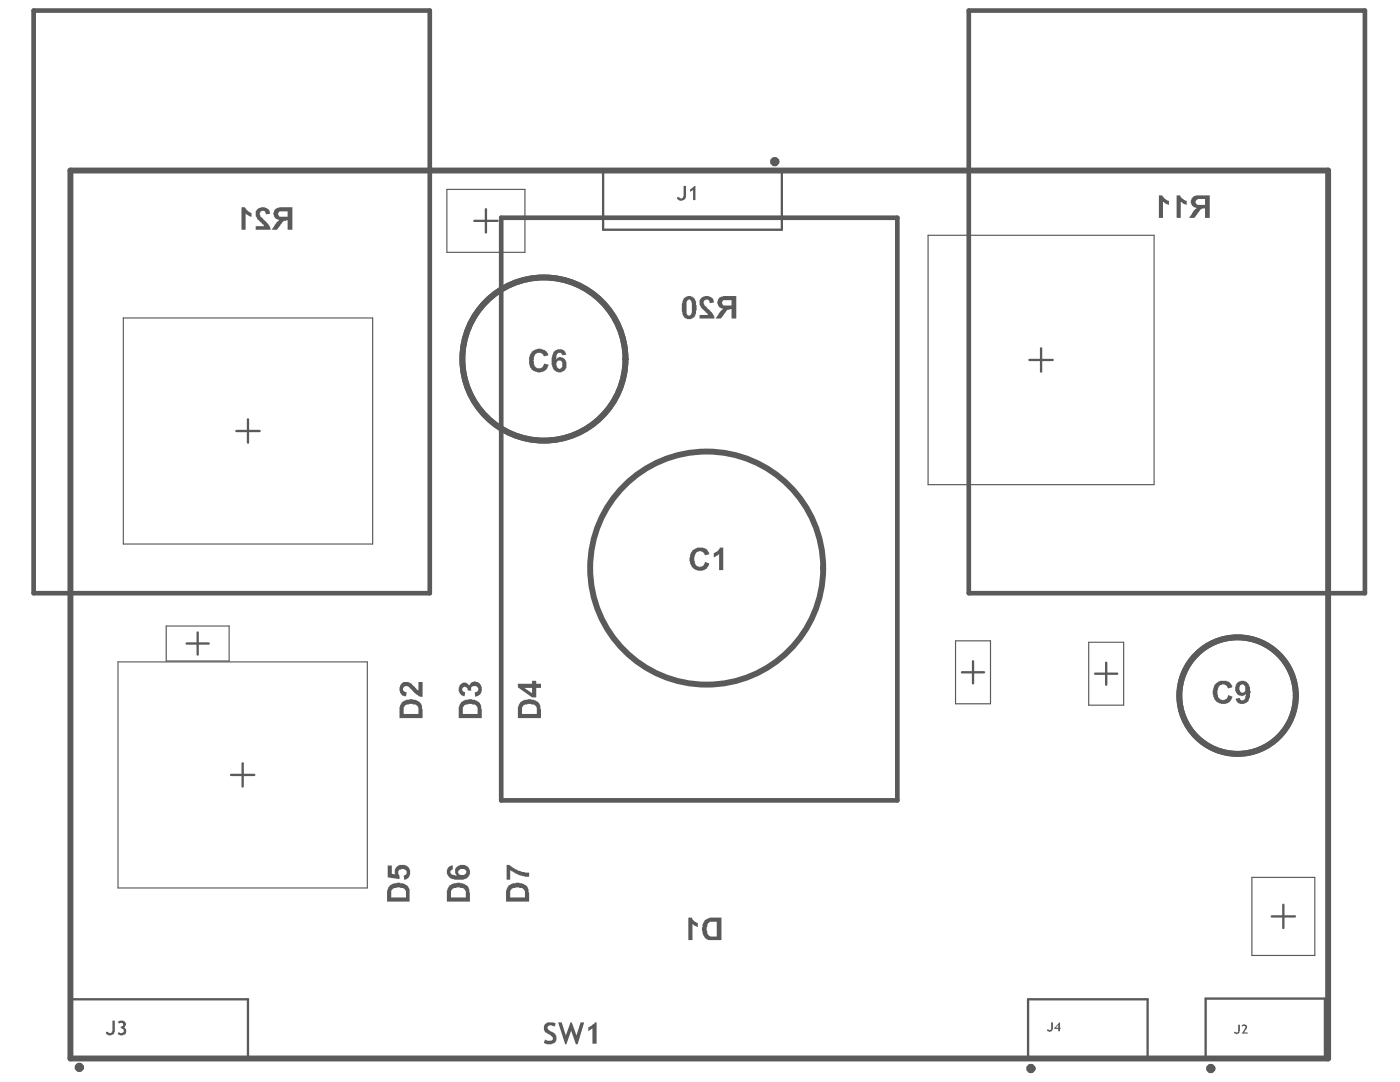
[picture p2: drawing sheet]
<svg xmlns="http://www.w3.org/2000/svg" width="279mm" height="216mm" viewBox="0 0 279 216" stroke-linecap="round" stroke-linejoin="round" font-family="sans-serif">
<path d="M89.2 37.8h15.6v12.5h-15.6zM185.2 46.9h45.1v49.8h-45.1zM24.6 63.4h49.8v45.2h-49.8zM23.5 132.1h49.8v45.1h-49.8zM33.2 124.9h12.5v7h-12.5zM190.7 127.9h7v12.5h-7zM217.3 128.2h7v12.5h-7zM249.8 175.1h12.6v15.5h-12.6z" fill="none" stroke="#5a5a5a" stroke-width=".23"/>
<g fill="none" stroke="#5a5a5a" stroke-width=".46">
<path d="M120.4 34h35.6v11.8h-35.6zM94.7 44.1h4.6M97 41.7v4.7M205.4 71.8h4.7M207.8 69.5v4.7M47.2 86h4.6M49.5 83.7v4.6M37.2 128.4h4.5M39.5 126.2v4.4M192 134.2h4.4M194.2 131.9v4.5M218.6 134.4h4.4"/>
<path d="M220.8 132.2v4.4M46.1 154.6h4.7M48.4 152.3v4.7M14.1 199.4h35.4v11.8h-35.4zM205.2 199.4h23.8v11.8h-23.8zM240.6 199.3h23.8v11.9h-23.8zM253.8 182.9h4.6M256.1 180.5v4.7"/>
</g>
<path d="M6.7 2.1h79.1v116.3h-79.1zM193.3 2.1h79.1v116.3h-79.1zM100 43.4h79.1v116.3h-79.1z" fill="none" stroke="#5a5a5a" stroke-width=".93"/>
<g fill="#5a5a5a">
<path d="M77.4 172.7h.8v1.7l.7 .1a1.45 1.45 0 0 1 .3-1.5 1.45 1.45 0 0 1 1.5-.4 1.53 1.53 0 0 1 1.2 1.4 1.53 1.53 0 0 1-1.1 1.5h-.1l-.1-.8a.6 .6 0 0 0 .6-.5 .6 .6 0 0 0-.5-.7v-.1h-.5a.73 .73 0 0 0-.7 .5 .73 .73 0 0 0 .2 .8v.7l-2.3-.3z"/>
<path d="M22.4 203.6h.5v1.8a1.02 1.02 0 0 1-1 1.2h-.3v-.1a.45 .45 0 0 1-.5-.6h.4a.5 .5 0 0 0 .6 .2 .5 .5 0 0 0 .3-.4z"/>
<path d="M23.6 203.8h.1a.84 .84 0 0 1 1.2 .1 .84 .84 0 0 1-.1 1.2l.4 .2a.95 .95 0 0 1-1.1 1.3l-.6-.2 .2-.5a.48 .48 0 0 0 .7 .2 .48 .48 0 0 0 .2-.7l-.3-.2h-.2v-.4a.45 .45 0 0 0 .5-.6l-.1-.1-.8 .1-.2-.3z"/>
<path d="M209.8 204h.3v1.2a.63 .63 0 0 1-.3 .6 .63 .63 0 0 1-.7-.1h-.1v-.3h.2a.33 .33 0 0 0 .4 .1 .33 .33 0 0 0 .2-.3z"/>
<path d="M247.1 204.5h.4v1.3h-.2a.53 .53 0 0 1-.4 .6 .53 .53 0 0 1-.6-.5h.2a.32 .32 0 0 0 .4 .1 .32 .32 0 0 0 .2-.3z"/>
<path d="M247.8 204.6l.4-.2h.2v.1a.51 .51 0 0 1 .5 .4 .51 .51 0 0 1-.3 .5l-.3 .6h.7v.2h-1.2l.6-1a.28 .28 0 0 0 .1-.5 .28 .28 0 0 0-.5 .1z"/>
<path d="M242.7 136.3a2.45 2.45 0 0 1 2.7-.1l.5 .6v.3l-.8 .3a1.04 1.04 0 0 0-1.8-.5 2.22 2.22 0 0 0 .1 2.6 1.11 1.11 0 0 0 1.7-.6v-.2l.9 .3h-.1a1.87 1.87 0 0 1-2 1.5h-.1a1.7 1.7 0 0 1-1.5-1.3 2.44 2.44 0 0 1 .4-2.9z"/>
<path d="M136.4 37.1h.5v1.8a1.02 1.02 0 0 1-1.1 1.2h-.2v-.2a.45 .45 0 0 1-.5-.6h.4a.5 .5 0 0 0 .5 .3 .5 .5 0 0 0 .4-.5z"/>
<path d="M137.7 37.8l.7-.5 .2-.2h.2v2.8h-.5v-2l-.6 .4z"/>
<path d="M80 136.6a1.71 1.71 0 0 1 2.7 .4l.5 .6 .3 .1v-1.6h.8v2.9l-.8-.1-1.6-1.6a.89 .89 0 0 0-1.5 0v.1a.62 .62 0 0 0 .7 .7l-.1 .9v-.1a1.24 1.24 0 0 1-1.3-1.4z"/>
<path d="M91.9 136.6a1.08 1.08 0 0 1 1.8 .2l.1-.4a1.22 1.22 0 0 1 2 .2 1.45 1.45 0 0 1-.6 2.3l-.4 .1-.1-.8 .1-.1a.55 .55 0 0 0 .6-.4 .55 .55 0 0 0-.3-.7 .7 .7 0 0 0-.9 0 .7 .7 0 0 0-.2 .9l-.7-.2a.62 .62 0 0 0-.7-.7v.1a.44 .44 0 0 0-.4 .4 .44 .44 0 0 0 .3 .5l.3 .1-.1 .8h-.1a1.23 1.23 0 0 1-1.1-1.3v-.5h.2v-.3z"/>
<path d="M101.1 172.6h.6l.5 .5 1 .4a3.7 3.7 0 0 0 2.3 .6h.1v.8h-.8l-1.3-.3v-.1l-.5-.1-1.2-.8v1.9h-.7z"/>
<path d="M51.3 41.8a1.6 1.6 0 0 1 2.4 .3l.2 .6h.1l-1 .1v-.4h-.1a.4 .4 0 0 0-.3-.4 .4 .4 0 0 0-.4 .2h-.1a.86 .86 0 0 0 .3 1.4l1.2 1.2 .4 .7v.3h-3v-.7h1.7l-.1-.3-.4-.3a2.51 2.51 0 0 1-1.2-2.2z"/>
<path d="M48.2 41.4h.7a1.6 1.6 0 0 0 1.2 1l.1 .1v.7l-.9-.3-.3-.2v3.1h-.8z"/>
<path d="M137.4 183.1h.7l.1 .4 .5 .4 .6 .3v.8l-1.1-.6v3.2h-.8z"/>
<path d="M106.1 70.2a2.13 2.13 0 0 1 3.2 .2l.2 .5-.9 .2-.2-.1a.42 .42 0 0 0-.4-.5v-.1a1.15 1.15 0 0 0-1.5 1.4l-.1 .1 .1 .3a1.12 1.12 0 0 0 1.5 1.3l.3-.3 .3-.7 .9 .3a1.83 1.83 0 0 1-2 1.5 1.92 1.92 0 0 1-1.8-1.4 3.1 3.1 0 0 1 .4-2.6z"/>
<path d="M140 59.4a1.62 1.62 0 0 1 2.3 .4l.2 .6h.1l-1 .1v-.4h-.1a.4 .4 0 0 0-.3-.3 .4 .4 0 0 0-.4 .1h-.1a.86 .86 0 0 0 .3 1.4l1.2 1.2 .3 .3 .1 .8h-3v-.8h1.7l-.1-.3-.4-.2a2.57 2.57 0 0 1-1.2-1.8v-.6z"/>
<path d="M138.2 109.9a2.31 2.31 0 0 1 3-.2l.4 .9-.9 .2a1.01 1.01 0 0 0-1.1-.8 1.01 1.01 0 0 0-.9 1l-.1 .4a1.99 1.99 0 0 0 .4 1.5 1.03 1.03 0 0 0 1.1 .1 1.03 1.03 0 0 0 .6-.9l.9 .4-.1 .1a1.73 1.73 0 0 1-1.4 1.3h-.1a2.2 2.2 0 0 1-2.4-2.1l.1-.6a1.09 1.09 0 0 1 .4-1.1z"/>
<path d="M142.5 110.3l.5-.2 .6-.6v-.2h.7v4.5h-.8v-3.2l-.8 .6h-.2z"/>
<path d="M108.8 204.4a1.93 1.93 0 0 1 1.9-.3l.2 .1-.2 .6-.5-.1a.52 .52 0 0 0-.8 .1 .52 .52 0 0 0 .2 .7v.2a1.92 1.92 0 0 1 1.5 1.5h-.1a1.01 1.01 0 0 1-.9 1.1v.1h-1l-.5-.3 .2-.7a1.36 1.36 0 0 0 1.5 0v-.4l-.7-.6a1.22 1.22 0 0 1-.9-1.8z"/>
<path d="M111.4 204h.7l.8 2.6 1-2.6h.2l.9 2.6 .9-2.6h.7l-1.3 4.4h-.4l-.9-2.7-1 2.7h-.2z"/>
<path d="M117.4 204.9l.6-.2 .7-.7h.4v4.3h-.9v-3.1l-.8 .6z"/>
<path d="M234.8 39h.7l.5 .7 .8 .4v.8l-.7-.3-.5-.3v3.2h-.8z"/>
<path d="M231.3 39h.7l.5 .7 .8 .4v.8l-.7-.3-.5-.3v3.2h-.8z"/>
<path d="M78.2 177.5l-.1 .2v1.4h2.9v-.8a1.01 1.01 0 0 0-1-1.1l-.2-.1h-.7v.1a.84 .84 0 0 0-.9 .3zM77.7 176.7l.8-.3v-.2l.8-.1 .7 .1a1.65 1.65 0 0 1 1.7 1.9v1.8h-4.5v-2.2h.2v-.4h.1z"/>
<path d="M211.2 204.5l-.5 .6h.5zM211.4 204h.1l.2 1.3h-.2v.5h-.3v-.5h-.8v-.1z"/>
<path d="M247.6 136.7a1.02 1.02 0 0 0 .2 1.5 .74 .74 0 0 0 .7-1.1v-.1a.71 .71 0 0 0-.9-.3zM246.9 136.3l.1-.1a1.4 1.4 0 0 1 1.4-.3 1.4 1.4 0 0 1 .9 1.1l.2 .1v.8h.1v.4h-.1a2.07 2.07 0 0 1-.7 1.9h-.2a1.24 1.24 0 0 1-1.9-.3l-.1-.5 .9-.1a.53 .53 0 0 0 .5 .4 .53 .53 0 0 0 .5-.5l.1-.8-.2 .3a.73 .73 0 0 1-.9 .1 1.43 1.43 0 0 1-.8-2.2z"/>
<path d="M80.7 140.9l-.1 1.6h2.9v-.9a1.01 1.01 0 0 0-1.1-1l-.1-.1h-.7v.1a.84 .84 0 0 0-.9 .3zM80.3 140l.8-.4a3.4 3.4 0 0 1 2.2 .1l.8 .8 .1 .3 .1 2.5h-4.6v-2.3h.1v-.3z"/>
<path d="M92.5 140.9l-.1 1.6h2.9v-.9a1.01 1.01 0 0 0-1-1l-.2-.1h-.7v.1a.84 .84 0 0 0-.9 .3zM92.1 140l.9-.4a3.4 3.4 0 0 1 2.1 .1l.8 .8 .1 .3 .1 2.5h-4.6v-2.3h.2v-.3z"/>
<path d="M104.3 140.9l-.1 1.6h2.9v-.9a1.01 1.01 0 0 0-1-1l-.1-.1h-.8v.1a.84 .84 0 0 0-.9 .3zM103.9 140l.9-.4a3.4 3.4 0 0 1 2.1 .1l.8 .8 .1 .3 .2 2.5h-4.6v-2.3h.1v-.3z"/>
<path d="M104.7 137.3l1.5 1v-1zM103.4 136.4h2.8v-.6h.8v.6h1v.9h-1v1.9h-.8l-2.8-2.1z"/>
<path d="M101.9 177.5l-.1 1.6h3v-.8a1.01 1.01 0 0 0-1.1-1.1l-.1-.1h-.7v.1a.84 .84 0 0 0-1 .3zM101.5 176.7l.9-.5a3.4 3.4 0 0 1 2.1 .2l.9 .7 .1 .3 .1 2.5h-4.6v-2.2h.1v-.4h.1z"/>
<path d="M55.8 42.2h1.6v1h-.8a.7 .7 0 0 1-.8-.1 .7 .7 0 0 1-.2-.8zM54.8 41.8a1.38 1.38 0 0 0 1 2.2l-.8 .5-.8 1.3h1.1l1.3-1.7 .6-.1h.2v1.8h1v-4.4h-2.1a1.99 1.99 0 0 0-1.5 .4z"/>
<path d="M141.4 184.2h.1a.61 .61 0 0 1 .8-.3h.7v3h-.8a1.01 1.01 0 0 1-1-1.1l-.2-.1v-.7h.2v-.5zM140.6 183.7l-.4 .8a3.4 3.4 0 0 0 .1 2.1l.1 .2a1.51 1.51 0 0 0 1.7 .8h1.9v-4.5h-2.4v.1h-.3z"/>
<path d="M110.8 69.9a1.31 1.31 0 0 1 2.1 .7l.1 .2-.8 .1a.53 .53 0 0 0-.5-.5 .53 .53 0 0 0-.6 .5h-.1l-.1 .8a1.26 1.26 0 0 1 1.5-.2 .63 .63 0 0 1 .5 .7h.1a1.7 1.7 0 0 1-.6 1.9 1.64 1.64 0 0 1-2.3-1.6 3 3 0 0 1 .7-2.6zM111.1 72.2l-.1 .2 .1 .6a.61 .61 0 0 0 .8 .6 1.14 1.14 0 0 0 .1-1.5l-.6-.2z"/>
<path d="M144.3 59.9h1.7v1.1h-.8a.7 .7 0 0 1-.9-.2 .7 .7 0 0 1-.1-.8zM143.6 59.3a1.28 1.28 0 0 0-.4 1.3 1.28 1.28 0 0 0 .9 1l.2 .1-.7 .6-.8 1.3h1.1l1.1-1.7 .8-.2h.2v1.9h.9v-4.5h-2.6z"/>
<path d="M137.3 59.9a.46 .46 0 0 1 .7 .1l.1 1.2a2.02 2.02 0 0 1-.4 1.8 .61 .61 0 0 1-.7-.6v-2.1zM136.5 59.4l-.1 .4a2.44 2.44 0 0 0-.3 1.9 2.16 2.16 0 0 0 .8 1.9l.4 .1a1.44 1.44 0 0 0 1.6-1.4v-.2a3.2 3.2 0 0 0-.2-2.3 1.34 1.34 0 0 0-2.2-.4z"/>
<path d="M90.1 177.5l-.1 1.6h3v-.8a1.01 1.01 0 0 0-1.1-1.1l-.1-.1h-.7v.1a.84 .84 0 0 0-1 .3zM89.7 176.7l.9-.5a3.4 3.4 0 0 1 2.1 .2l.8 .7 .2 .3 .1 2.5h-4.6v-2.2h.1v-.4h.1z"/>
<path d="M89.4 173.1l.6-.4h.4v.8a.47 .47 0 0 0-.5 .3 .47 .47 0 0 0 .1 .6l.4 .2 .8 .1-.1-.1a1.26 1.26 0 0 1 .9-2h.4a1.48 1.48 0 0 1 1.4 1.9h-.1a1.72 1.72 0 0 1-2.2 1h-.1a2.65 2.65 0 0 1-1.7-.4 1.54 1.54 0 0 1-.3-2zM91.5 173.6a.5 .5 0 0 0 .3 .9 .8 .8 0 0 0 .9 .1 .8 .8 0 0 0 .4-.8 1.14 1.14 0 0 0-1.6-.2z"/>
<path d="M238.8 39.8h.3v-.1h1.4v1.2h-.8a.7 .7 0 0 1-.9-.1 .7 .7 0 0 1-.1-.9zM238.1 39.2a1.25 1.25 0 0 0-.4 1.4 1.25 1.25 0 0 0 1.1 .9l-.6 .4-.9 1.6h1.1l.8-1.1a1.33 1.33 0 0 1 1.3-.8v1.9h.9v-4.5h-2.8v.1z"/>
</g>
<g fill="none" stroke="#5a5a5a" stroke-width=".93">
<circle cx="154.6" cy="32.3" r=".47"/>
<circle cx="15.8" cy="213" r=".47"/>
<circle cx="205.7" cy="213.2" r=".47"/>
<circle cx="241.6" cy="213.2" r=".47"/>
</g>
<g fill="none" stroke="#5a5a5a" stroke-width="1.2">
<path d="M14.1 34h251v177.2h-251z"/>
<circle cx="108.5" cy="71.6" r="16.3"/>
<circle cx="141" cy="113.4" r="23.3"/>
<circle cx="247" cy="138.8" r="11.6"/>
</g>
</svg>
